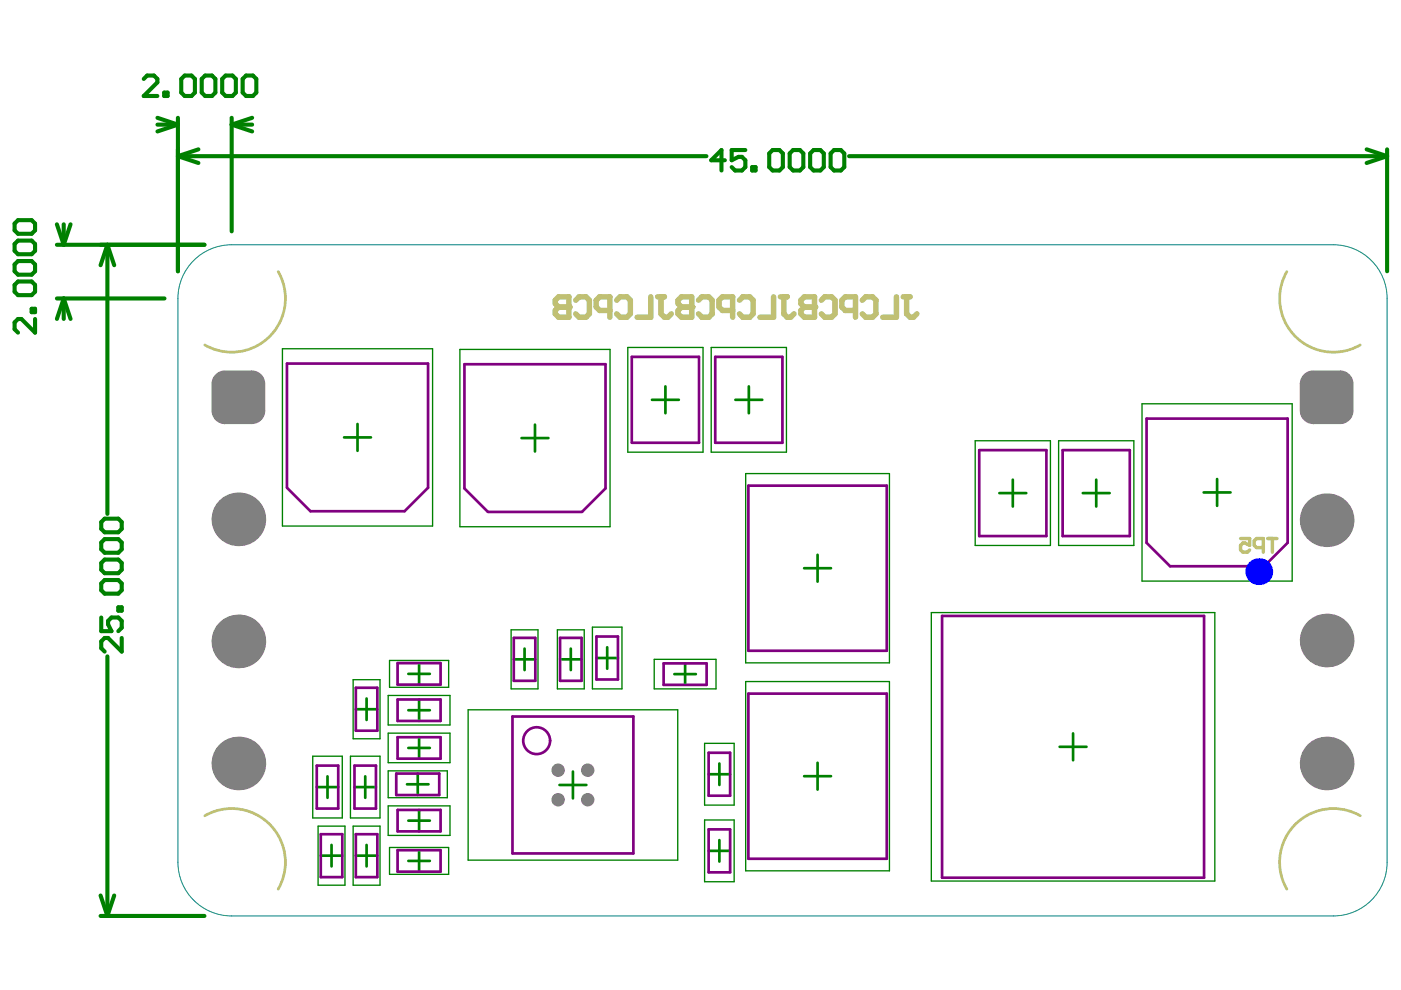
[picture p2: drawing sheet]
<svg xmlns="http://www.w3.org/2000/svg" width="297mm" height="210mm" viewBox="0 0 297 210" stroke-linecap="round" stroke-linejoin="round" font-family="sans-serif">
<g fill="none" stroke="#008000" stroke-width=".28">
<path d="M59.9 73.9h31.8v37.6h-31.8zM97.5 74.1h31.8v37.6h-31.8zM133.1 73.7h16v22.2h-16zM150.8 73.7h15.9v22.2h-15.9zM206.8 93.5h15.9v22.2h-15.9zM224.4 93.5h16v22.2h-16zM242.1 85.6h31.9v37.6h-31.9zM158.1 100.4h30.5v40.1h-30.5zM108.4 133.5h5.7v12.6h-5.7zM118.2 133.5h5.7v12.6h-5.7zM125.6 133h6.3v13.1h-6.3zM138.7 139.8h13.1v6.3h-13.1z"/>
<path d="M197.5 129.9h60.1v56.9h-60.1zM74.9 144.1h5.7v12.5h-5.7zM82.3 147.5h13.1v6.2h-13.1zM82.3 155.4h13.1v6.3h-13.1zM82.6 140h12.5v5.7h-12.5zM99.3 150.5h44.4v31.9h-44.4zM149.4 157.6h6.3v13.1h-6.3zM158.1 144.5h30.5v40.1h-30.5zM66.3 160.3h6.3v13.1h-6.3zM67.4 175.2h5.7v12.5h-5.7zM74.3 160.3h6.3v13.1h-6.3zM74.9 175.2h5.7v12.5h-5.7z"/>
<path d="M82.3 163.4h12.5v5.7h-12.5zM82.3 170.9h13.1v6.2h-13.1zM82.6 179.7h12.5v5.7h-12.5zM149.4 173.9h6.3v13h-6.3z"/>
</g>
<g fill="none" stroke="#008000" stroke-width=".57">
<path d="M73 92.7h5.6M75.8 89.9v5.7M110.6 92.9h5.7M113.4 90v5.7M138.2 84.8h5.7M141.1 81.9v5.7M155.9 84.8h5.7M158.8 81.9v5.7M173.3 117.6v5.7M211.9 104.6h5.7M214.7 101.7v5.7M229.6 104.6h5.7"/>
<path d="M232.4 101.7v5.7M255.2 104.4h5.7M258 101.6v5.7M108.9 139.8h4.6M111.2 137.5v4.6M118.7 139.8h4.6M121 137.5v4.6M126.5 139.5h4.5M128.7 137.2v4.6M170.5 120.5h5.7M75.4 150.4h4.6M77.7 148.1v4.5"/>
<path d="M86.6 158.6h4.5M86.6 150.6h4.5M86.6 142.9h4.5M88.9 140.6v4.6M88.9 148.3v4.6M88.9 156.3v4.6M143 142.9h4.5M145.3 140.7v4.5M224.7 158.3h5.7M227.5 155.5v5.7M67.2 166.9h4.5M69.4 164.6v4.6"/>
<path d="M70.3 179.1v4.6M75.2 166.9h4.5M77.4 164.6v4.6M77.7 179.1v4.6M86.3 166.3h4.6M86.6 174h4.5M88.6 164v4.6M88.9 171.7v4.6M118.6 166.4h5.7M121.5 163.6v5.7M150.2 164.2h4.6M152.5 161.9v4.5"/>
<path d="M152.5 178.1v4.6M170.5 164.6h5.7M173.3 161.7v5.7M68 181.4h4.6M75.4 181.4h4.6M86.6 182.5h4.5M88.9 180.3v4.5M150.2 180.4h4.6"/>
</g>
<g fill="none" stroke="#800080" stroke-width=".57">
<path d="M60.8 77.1h30v26.3l-5 5h-20l-5-5zM98.5 77.2h29.9v26.4l-5 4.9h-19.9l-5-4.9zM134 75.7h14.2v18.2h-14.2zM151.6 75.7h14.3v18.2h-14.3zM207.6 95.4h14.3v18.3h-14.3zM225.3 95.4h14.2v18.3h-14.2zM243.1 88.8h29.9v26.3l-5 5h-19.9l-5-5zM158.7 103h29.3v35h-29.3zM108.9 135.2h4.6v9.2h-4.6zM118.7 135.2h4.6v9.2h-4.6zM126.5 135h4.5v9.1h-4.5zM199.7 130.6h55.6v55.5h-55.6z"/>
<path d="M75.4 145.8h4.6v9.1h-4.6zM84.3 140.6h9.1v4.6h-9.1zM84.3 148.3h9.1v4.6h-9.1zM84.3 156.3h9.1v4.6h-9.1zM108.7 151.9h25.6v29h-25.6zM140.7 140.7h9.1v4.5h-9.1zM150.2 159.6h4.6v9.1h-4.6zM158.7 147.1h29.3v35h-29.3zM67.2 162.3h4.5v9.1h-4.5zM68 176.9h4.6v9.1h-4.6zM75.2 162.3h4.5v9.1h-4.5zM75.4 176.9h4.6v9.1h-4.6z"/>
<path d="M84 164h9.1v4.6h-9.1zM84.3 171.7h9.1v4.6h-9.1zM150.2 175.8h4.6v9.2h-4.6zM84.3 180.3h9.1v4.5h-9.1z"/>
<circle cx="113.8" cy="157" r="2.85"/>
</g>
<g fill="none" stroke="#008000" stroke-width=".87">
<path d="M30.5 16.7l.7-.7h1.4l.8 .7v.8l-2.9 2.9h2.9M34.8 19.6h.7v.8h-.7zM38.4 16.7l.8-.7h1.4l.7 .7v2.9l-.7 .8h-1.4l-.8-.8zM42.8 16.7l.7-.7h1.4l.8 .7v2.9l-.8 .8h-1.4l-.7-.8zM47.1 16.7l.7-.7h1.5l.7 .7v2.9l-.7 .8h-1.5l-.7-.8zM51.4 16.7l.8-.7h1.4l.7 .7v2.9l-.7 .8h-1.4l-.8-.8zM33.4 26.4h4.3M33.4 25l4.3 1.4M37.7 26.4l-4.3 1.5M37.7 25v32.5M37.7 33.1l4.4 1.5M37.7 33.1h112.1"/>
<path d="M42.1 31.7l-4.4 1.4M49.1 26.4h4.4M49.1 25v24.1M49.1 26.4l4.4 1.5M53.5 25l-4.4 1.4M153.7 34h-2.9l2.2-2.2v4.3M158 31.8h-2.9v2.2l1.5-.7h.7l.7 .7v1.4l-.7 .7h-1.4l-.8-.7M159.5 35.4h.7v.7h-.7zM163.1 32.5l.7-.7h1.5l.7 .7v2.9l-.7 .7h-1.5l-.7-.7zM167.4 32.5l.8-.7h1.4l.7 .7v2.9l-.7 .7h-1.4l-.8-.7zM171.8 32.5l.7-.7h1.4l.8 .7v2.9l-.8 .7h-1.4l-.7-.7zM176.1 32.5l.7-.7h1.5l.7 .7v2.9l-.7 .7h-1.5l-.7-.7z"/>
<path d="M180 33.1h114.1M289.8 31.7l4.3 1.4M294.1 33.1l-4.3 1.5M294.1 31.7v25.8M3.1 47.4l.7-.7h2.9l.7 .7v1.4l-.7 .8h-2.9l-.7-.8zM3.1 51.7l.7-.7h2.9l.7 .7v1.5l-.7 .7h-2.9l-.7-.7zM3.1 56.1l.7-.7h2.9l.7 .7v1.4l-.7 .7h-2.9l-.7-.7zM12.1 47.6l1.4 4.3M12.1 51.9h31.2M13.5 47.6v4.3M15 47.6l-1.5 4.3M22.8 51.9l1.4 4.3"/>
<path d="M22.8 51.9l-1.5 4.3M22.8 51.9v57.1M3.1 60.4l.7-.7h2.9l.7 .7v1.5l-.7 .7h-2.9l-.7-.7zM6.7 65.5h.7v.7h-.7zM7.4 67.6v2.9l-2.9-2.9h-.7l-.7 .8v1.4l.7 .7M12.1 63.3h22.8M13.5 63.3l1.5 4.3M13.5 63.3l-1.4 4.3M13.5 63.3v4.3M21.5 110.7l.7-.7h2.9l.7 .7v1.4l-.7 .8h-2.9l-.7-.8zM21.5 115l.7-.7h2.9l.7 .7v1.5l-.7 .7h-2.9l-.7-.7zM21.5 119.4l.7-.8h2.9l.7 .8v1.4l-.7 .7h-2.9l-.7-.7z"/>
<path d="M21.5 123.7l.7-.7h2.9l.7 .7v1.4l-.7 .8h-2.9l-.7-.8zM21.5 130.9v2.9h2.1l-.7-1.4v-.7l.7-.8h1.5l.7 .8v1.4l-.7 .7M22.8 139.2v55M25.1 128.8h.7v.7h-.7zM25.8 135.3v2.9l-2.9-2.9h-.7l-.7 .7v1.4l.7 .8M21.3 189.9l1.5 4.3M21.3 194.2h22M24.2 189.9l-1.4 4.3"/>
</g>
<path d="M41.1 55.2a11.4 11.4 0 0 1 8-3.3h233.6a11.4 11.4 0 0 1 11.4 11.4v119.5a11.4 11.4 0 0 1-11.4 11.4h-233.6a11.4 11.4 0 0 1-11.4-11.4v-119.5a11.3 11.3 0 0 1 3.4-8.1z" fill="none" stroke="#008080" stroke-width=".21"/>
<path d="M263 114.2h2v1.4l-1-.5h-.5l-.5 .5v1l.5 .5h1l.5-.5M267.8 116.1h-1.4l-.5-.5v-.9l.5-.5h1.4v2.9M268.8 114.2h1.9M269.8 114.2v2.9" fill="none" stroke="#c0c073" stroke-width=".72"/>
<path d="M172.7 62.9v4.4h-2.2l-.7-.8v-.7l.7-.7h2.2M174.1 63.7l.8-.8h1.4l.7 .8v2.8l-.7 .8h-1.4l-.8-.8M181.4 65.8h-2.2l-.7-.7v-1.4l.7-.8h2.2v4.4M182.8 63.7l.7-.8h1.5l.7 .8v2.8l-.7 .8h-1.5l-.7-.8M190.1 62.9v4.4h-2.9M191.5 62.9h1.4M192.2 62.9v3.6l.7 .8h.8l.7-.8" fill="none" stroke="#c0c073" stroke-width="1.2"/>
<circle cx="172.7" cy="65.1" r=".58" fill="#c0c073"/>
<path d="M146.7 62.9v4.4h-2.2l-.7-.8v-.7l.7-.7h2.2M148.1 63.7l.7-.8h1.5l.7 .8v2.8l-.7 .8h-1.5l-.7-.8M155.3 65.8h-2.1l-.8-.7v-1.4l.8-.8h2.1v4.4M156.8 63.7l.7-.8h1.5l.7 .8v2.8l-.7 .8h-1.5l-.7-.8M164 62.9v4.4h-2.9M165.5 62.9h1.4M166.2 62.9v3.6l.7 .8h.7l.8-.8M172.7 62.9h-2.2l-.7 .8v.7l.7 .7h2.2" fill="none" stroke="#c0c073" stroke-width="1.2"/>
<circle cx="146.7" cy="65.1" r=".58" fill="#c0c073"/>
<path d="M120.6 62.9v4.4h-2.2l-.7-.8v-.7l.7-.7h2.2M122.1 63.7l.7-.8h1.4l.8 .8v2.8l-.8 .8h-1.4l-.7-.8M129.3 65.8h-2.2l-.7-.7v-1.4l.7-.8h2.2v4.4M130.7 63.7l.8-.8h1.4l.7 .8v2.8l-.7 .8h-1.4l-.8-.8M138 62.9v4.4h-2.9M139.4 62.9h1.5M140.1 62.9v3.6l.8 .8h.7l.7-.8M146.7 62.9h-2.2l-.7 .8v.7l.7 .7h2.2" fill="none" stroke="#c0c073" stroke-width="1.2"/>
<circle cx="120.6" cy="65.1" r=".58" fill="#c0c073"/>
<path d="M120.6 62.9h-2.2l-.7 .8v.7l.7 .7h2.2" fill="none" stroke="#c0c073" stroke-width="1.2"/>
<path d="M59 57.6a11.4 11.4 0 0 1-1.8 13.7 11.4 11.4 0 0 1-13.8 1.8M272.8 57.6a11.4 11.4 0 0 0 1.8 13.7 11.4 11.4 0 0 0 13.8 1.8M43.4 173a11.4 11.4 0 0 1 13.8 1.8 11.4 11.4 0 0 1 1.8 13.7M288.4 173a11.4 11.4 0 0 0-13.7 1.8 11.4 11.4 0 0 0-1.9 13.7" fill="none" stroke="#c0c073" stroke-width=".58"/>
<g fill="#808080">
<path d="M53.4 87.1h2.8zM53.4 87.1h2.8a2.85 2.85 0 0 1-2.8 2.8z"/>
<path d="M53.4 78.5v2.9zM53.4 78.5a2.85 2.85 0 0 1 2.8 2.9h-2.8z"/>
<path d="M44.8 81.4h2.9zM45.5 79.6a2.84 2.84 0 0 1 2.2-1.1v2.9h-2.9l.1-.7z"/>
<path d="M47.7 87.1v2.8zM44.8 87.1h2.9v2.8a2.85 2.85 0 0 1-2.9-2.8z"/>
<path d="M284.1 87.1h2.9zM284.1 87.1h2.9a2.85 2.85 0 0 1-2.9 2.8z"/>
<path d="M284.1 78.5v2.9zM284.1 78.5a2.85 2.85 0 0 1 2.9 2.9h-2.9z"/>
<path d="M275.6 81.4h2.8zM276.2 79.6a2.84 2.84 0 0 1 2.2-1.1v2.9h-2.8l.1-.7z"/>
<path d="M278.4 87.1v2.8zM275.6 87.1h2.8v2.8a2.85 2.85 0 0 1-2.8-2.8z"/>
<circle cx="124.6" cy="169.6" r="1.42"/>
<circle cx="118.3" cy="169.6" r="1.42"/>
<circle cx="124.6" cy="163.3" r="1.42"/>
<circle cx="118.3" cy="163.3" r="1.42"/>
<circle cx="50.5" cy="136" r="5.7"/>
<circle cx="281.3" cy="135.8" r="5.7"/>
<circle cx="50.5" cy="161.9" r="5.7"/>
<circle cx="50.5" cy="110.1" r="5.7"/>
<circle cx="281.3" cy="161.9" r="5.7"/>
<circle cx="281.3" cy="110.3" r="5.7"/>
</g>
<g fill="#808080">
<path d="M44.8 81.4l2.9-2.9h5.7l2.8 2.9v5.7l-2.8 2.8h-5.7l-2.9-2.8z" fill-rule="evenodd"/>
<path d="M275.6 81.4l2.8-2.9h5.7l2.9 2.9v5.7l-2.9 2.8h-5.7l-2.8-2.8z" fill-rule="evenodd"/>
</g>
<circle cx="266.9" cy="121.2" r="2.85" fill="#00f"/>
</svg>
